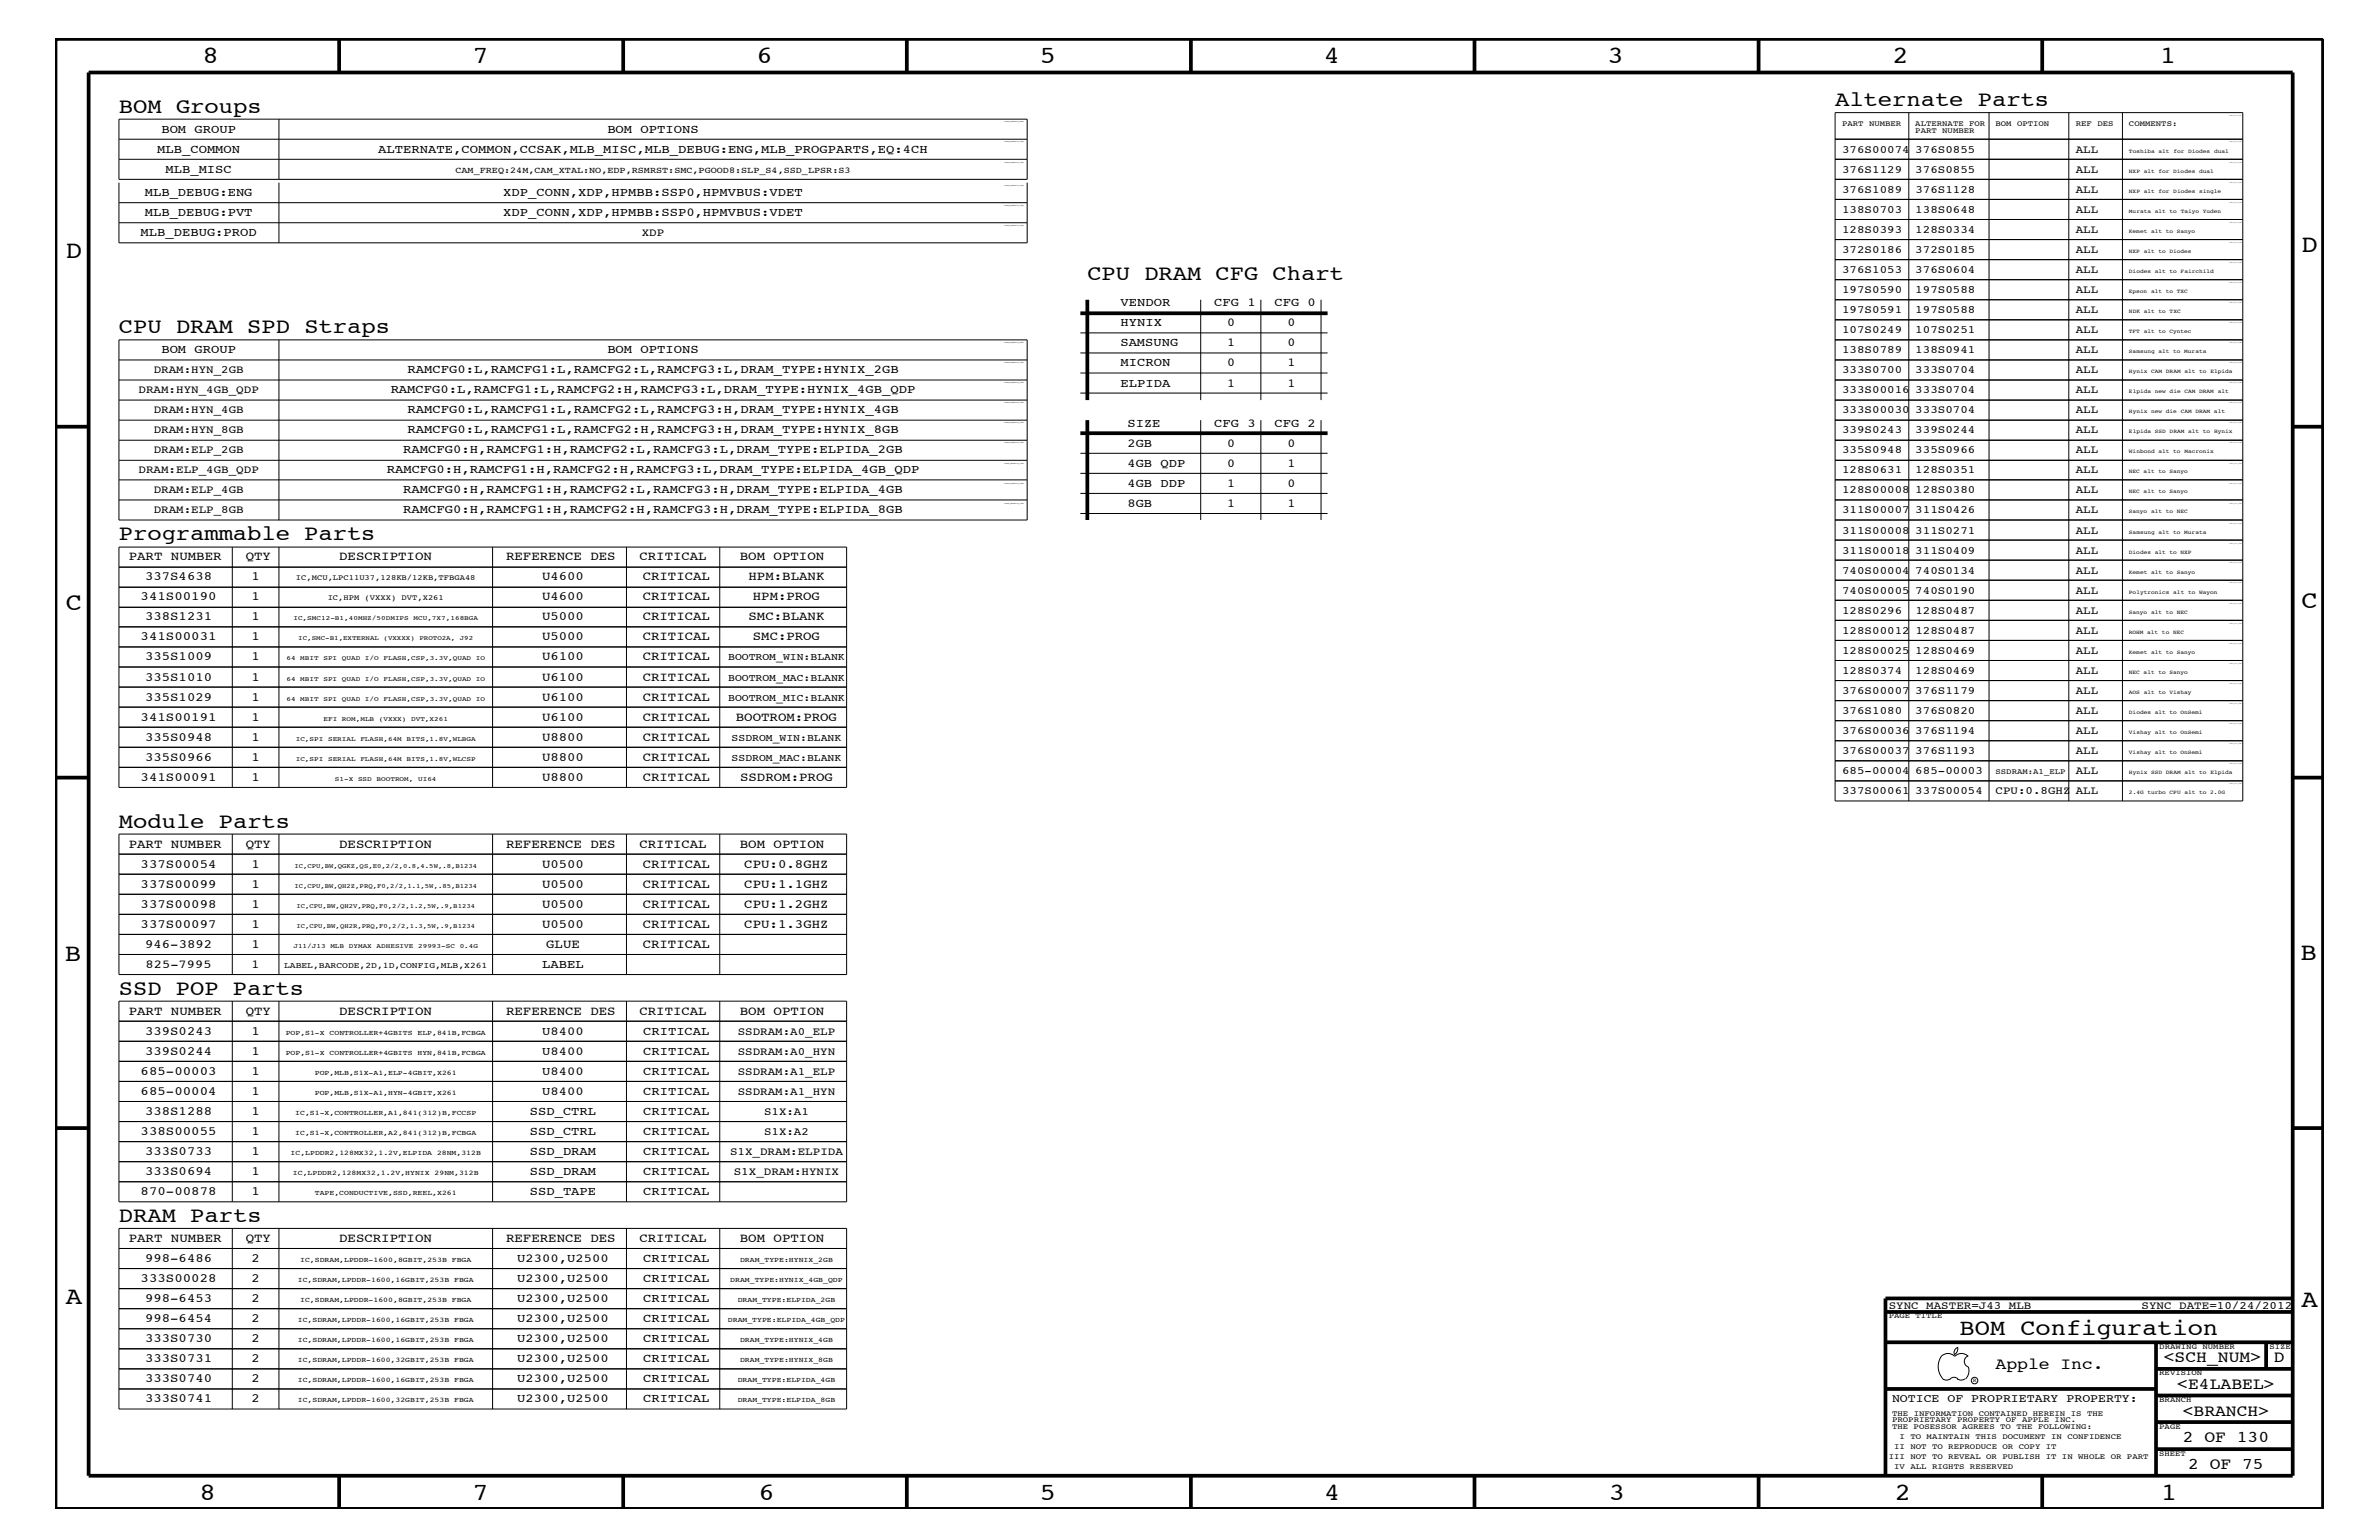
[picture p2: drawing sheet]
<svg xmlns="http://www.w3.org/2000/svg" width="432mm" height="279mm" viewBox="0 0 432 279" stroke-linecap="round" stroke-linejoin="round" font-family="sans-serif">
<defs><g id="words">
<g font-size="4.5">
<text x="36.7" y="11.5">8</text>
<text x="85.8" y="11.5">7</text>
<text x="137.3" y="11.5">6</text>
<text x="188.7" y="11.5">5</text>
<text x="240.3" y="11.5">4</text>
<text x="291.8" y="11.5">3</text>
<text x="343.5" y="11.5">2</text>
<text x="392" y="11.5">1</text>
<text x="11.9" y="46.8">D</text>
<text x="417.7" y="45.7">D</text>
<text x="11.9" y="110.6">C</text>
<text x="417.7" y="110.4">C</text>
<text x="11.8" y="174.3">B</text>
<text x="417.6" y="174.2">B</text>
<text x="11.9" y="236.7">A</text>
<text x="417.7" y="237.1">A</text>
<text x="36.2" y="272.1">8</text>
<text x="85.8" y="272.1">7</text>
<text x="137.7" y="272.1">6</text>
<text x="188.7" y="272.1">5</text>
<text x="240.4" y="272.1">4</text>
<text x="292" y="272.1">3</text>
<text x="343.9" y="272.1">2</text>
<text x="392.2" y="272.1">1</text>
</g>
<text font-size="4.1" x="355.7" y="242.3">BOM Configuration</text>
<g font-size="3.9">
<text x="21.6" y="20.4">BOM Groups</text>
<text x="333.1" y="19.2">Alternate Parts</text>
<text x="197.4" y="50.7">CPU DRAM CFG Chart</text>
<text x="21.6" y="60.4">CPU DRAM SPD Straps</text>
<text x="21.6" y="98">Programmable Parts</text>
<text x="21.6" y="150.1">Module Parts</text>
<text x="21.6" y="180.5">SSD POP Parts</text>
<text x="21.6" y="221.7">DRAM Parts</text>
</g>
<g font-size="3">
<text x="362.2" y="248.4">Apple Inc.</text>
<text x="392.7" y="247.1">&lt;SCH_NUM&gt;</text>
<text x="395.2" y="252">&lt;E4LABEL&gt;</text>
<text x="412.7" y="247.1">D</text>
<text x="396.2" y="256.8">&lt;BRANCH&gt;</text>
<text x="396.2" y="261.6">2 OF 130</text>
<text x="397.2" y="266.6">2 OF 75</text>
</g>
<g font-size="2.3">
<text x="23.4" y="101.6">PART NUMBER</text>
<text x="44.6" y="101.6">QTY</text>
<text x="61.6" y="101.6">DESCRIPTION</text>
<text x="91.9" y="101.6">REFERENCE DES</text>
<text x="116.1" y="101.6">CRITICAL</text>
<text x="134.3" y="101.6">BOM OPTION</text>
<text x="26.3" y="105.3">337S4638</text>
<text x="45.6" y="105.3">1</text>
<text x="98.4" y="105.3">U4600</text>
<text x="116.7" y="105.3">CRITICAL</text>
<text x="135.8" y="105.3">HPM:BLANK</text>
<text x="25.5" y="108.9">341S00190</text>
<text x="26.3" y="112.6">338S1231</text>
<text x="45.6" y="108.9">1</text>
<text x="45.6" y="112.6">1</text>
<text x="98.4" y="112.6">U5000</text>
<text x="98.4" y="108.9">U4600</text>
<text x="116.7" y="112.6">CRITICAL</text>
<text x="116.7" y="108.9">CRITICAL</text>
<text x="135.8" y="112.6">SMC:BLANK</text>
<text x="136.7" y="108.9">HPM:PROG</text>
<text x="25.5" y="116.2">341S00031</text>
<text x="26.3" y="119.8">335S1009</text>
<text x="45.6" y="119.8">1</text>
<text x="45.6" y="116.2">1</text>
<text x="98.4" y="116.2">U5000</text>
<text x="98.4" y="119.8">U6100</text>
<text x="116.7" y="119.8">CRITICAL</text>
<text x="116.7" y="116.2">CRITICAL</text>
<text x="136.7" y="116.2">SMC:PROG</text>
<text x="26.3" y="123.5">335S1010</text>
<text x="45.6" y="123.5">1</text>
<text x="98.4" y="123.5">U6100</text>
<text x="116.7" y="123.5">CRITICAL</text>
<text x="25.5" y="130.8">341S00191</text>
<text x="26.3" y="127.1">335S1029</text>
<text x="45.6" y="127.1">1</text>
<text x="45.6" y="130.8">1</text>
<text x="98.4" y="130.8">U6100</text>
<text x="98.4" y="127.1">U6100</text>
<text x="116.7" y="127.1">CRITICAL</text>
<text x="116.7" y="130.8">CRITICAL</text>
<text x="133.6" y="130.8">BOOTROM:PROG</text>
<text x="26.3" y="134.4">335S0948</text>
<text x="45.6" y="134.4">1</text>
<text x="98.4" y="134.4">U8800</text>
<text x="116.7" y="134.4">CRITICAL</text>
<text x="25.5" y="141.7">341S00091</text>
<text x="26.3" y="138">335S0966</text>
<text x="45.6" y="138">1</text>
<text x="45.6" y="141.7">1</text>
<text x="98.4" y="138">U8800</text>
<text x="98.4" y="141.7">U8800</text>
<text x="116.7" y="138">CRITICAL</text>
<text x="116.7" y="141.7">CRITICAL</text>
<text x="134.3" y="141.7">SSDROM:PROG</text>
<text x="23.4" y="153.8">PART NUMBER</text>
<text x="44.6" y="153.8">QTY</text>
<text x="61.6" y="153.8">DESCRIPTION</text>
<text x="91.9" y="153.8">REFERENCE DES</text>
<text x="116.1" y="153.8">CRITICAL</text>
<text x="134.3" y="153.8">BOM OPTION</text>
<text x="25.5" y="157.4">337S00054</text>
<text x="25.5" y="161.1">337S00099</text>
<text x="45.6" y="161.1">1</text>
<text x="45.6" y="157.4">1</text>
<text x="98.4" y="161.1">U0500</text>
<text x="98.4" y="157.4">U0500</text>
<text x="116.7" y="161.1">CRITICAL</text>
<text x="116.7" y="157.4">CRITICAL</text>
<text x="135.1" y="157.4">CPU:0.8GHZ</text>
<text x="135.1" y="161.1">CPU:1.1GHZ</text>
<text x="25.5" y="164.7">337S00098</text>
<text x="45.6" y="164.7">1</text>
<text x="98.4" y="164.7">U0500</text>
<text x="116.7" y="164.7">CRITICAL</text>
<text x="135.1" y="164.7">CPU:1.2GHZ</text>
<text x="25.5" y="168.3">337S00097</text>
<text x="26.3" y="172">946-3892</text>
<text x="45.6" y="172">1</text>
<text x="45.6" y="168.3">1</text>
<text x="98.4" y="168.3">U0500</text>
<text x="99.1" y="172">GLUE</text>
<text x="116.7" y="172">CRITICAL</text>
<text x="116.7" y="168.3">CRITICAL</text>
<text x="135.1" y="168.3">CPU:1.3GHZ</text>
<text x="23.4" y="184.1">PART NUMBER</text>
<text x="44.6" y="184.1">QTY</text>
<text x="61.6" y="184.1">DESCRIPTION</text>
<text x="91.9" y="184.1">REFERENCE DES</text>
<text x="116.1" y="184.1">CRITICAL</text>
<text x="134.3" y="184.1">BOM OPTION</text>
<text x="26.3" y="191.4">339S0244</text>
<text x="26.3" y="187.7">339S0243</text>
<text x="45.6" y="191.4">1</text>
<text x="45.6" y="187.7">1</text>
<text x="25.5" y="195">685-00003</text>
<text x="45.6" y="195">1</text>
<text x="25.5" y="198.7">685-00004</text>
<text x="26.3" y="202.3">338S1288</text>
<text x="45.6" y="202.3">1</text>
<text x="45.6" y="198.7">1</text>
<text x="25.5" y="205.9">338S00055</text>
<text x="26.3" y="209.6">333S0733</text>
<text x="45.6" y="205.9">1</text>
<text x="45.6" y="209.6">1</text>
<text x="26.3" y="213.2">333S0694</text>
<text x="45.6" y="213.2">1</text>
<text x="25.5" y="216.9">870-00878</text>
<text x="45.6" y="216.9">1</text>
<text x="23.4" y="225.3">PART NUMBER</text>
<text x="44.6" y="225.3">QTY</text>
<text x="61.6" y="225.3">DESCRIPTION</text>
<text x="91.9" y="225.3">REFERENCE DES</text>
<text x="116.1" y="225.3">CRITICAL</text>
<text x="134.3" y="225.3">BOM OPTION</text>
<text x="25.5" y="232.6">333S00028</text>
<text x="26.3" y="229">998-6486</text>
<text x="45.6" y="229">2</text>
<text x="45.6" y="232.6">2</text>
<text x="26.3" y="239.9">998-6454</text>
<text x="26.3" y="236.2">998-6453</text>
<text x="45.6" y="236.2">2</text>
<text x="45.6" y="239.9">2</text>
<text x="26.3" y="243.5">333S0730</text>
<text x="45.6" y="243.5">2</text>
<text x="26.3" y="250.7">333S0740</text>
<text x="26.3" y="247.1">333S0731</text>
<text x="45.6" y="250.7">2</text>
<text x="45.6" y="247.1">2</text>
<text x="26.3" y="254.4">333S0741</text>
<text x="45.6" y="254.4">2</text>
</g>
<g font-size="2.2">
<text x="28.5" y="27.7">MLB_COMMON</text>
<text x="29.3" y="24.1">BOM GROUP</text>
<text x="68.7" y="27.7">ALTERNATE,COMMON,CCSAK,MLB_MISC,MLB_DEBUG:ENG,MLB_PROGPARTS,EQ:4CH</text>
<text x="110.2" y="24.1">BOM OPTIONS</text>
<text x="26.3" y="35.6">MLB_DEBUG:ENG</text>
<text x="30.1" y="31.4">MLB_MISC</text>
<text x="91.4" y="35.6">XDP_CONN,XDP,HPMBB:SSP0,HPMVBUS:VDET</text>
<text x="26.3" y="39.2">MLB_DEBUG:PVT</text>
<text x="91.4" y="39.2">XDP_CONN,XDP,HPMBB:SSP0,HPMVBUS:VDET</text>
<text x="25.5" y="42.9">MLB_DEBUG:PROD</text>
<text x="203.4" y="59.2">HYNIX</text>
<text x="203.4" y="55.6">VENDOR</text>
<text x="220.4" y="55.6">CFG 1</text>
<text x="222.8" y="59.2">0</text>
<text x="231.3" y="55.6">CFG 0</text>
<text x="233.7" y="59.2">0</text>
<text x="29.3" y="64">BOM GROUP</text>
<text x="110.2" y="64">BOM OPTIONS</text>
<text x="203.4" y="62.9">SAMSUNG</text>
<text x="222.8" y="62.9">1</text>
<text x="233.7" y="62.9">0</text>
<text x="70.9" y="71.3">RAMCFG0:L,RAMCFG1:L,RAMCFG2:H,RAMCFG3:L,DRAM_TYPE:HYNIX_4GB_QDP</text>
<text x="74" y="67.7">RAMCFG0:L,RAMCFG1:L,RAMCFG2:L,RAMCFG3:L,DRAM_TYPE:HYNIX_2GB</text>
<text x="203.4" y="66.5">MICRON</text>
<text x="203.4" y="70.1">ELPIDA</text>
<text x="222.8" y="70.1">1</text>
<text x="222.8" y="66.5">0</text>
<text x="233.7" y="66.5">1</text>
<text x="233.7" y="70.1">1</text>
<text x="74" y="75">RAMCFG0:L,RAMCFG1:L,RAMCFG2:L,RAMCFG3:H,DRAM_TYPE:HYNIX_4GB</text>
<text x="204.6" y="77.4">SIZE</text>
<text x="220.4" y="77.4">CFG 3</text>
<text x="231.3" y="77.4">CFG 2</text>
<text x="73.2" y="82.2">RAMCFG0:H,RAMCFG1:H,RAMCFG2:L,RAMCFG3:L,DRAM_TYPE:ELPIDA_2GB</text>
<text x="74" y="78.6">RAMCFG0:L,RAMCFG1:L,RAMCFG2:H,RAMCFG3:H,DRAM_TYPE:HYNIX_8GB</text>
<text x="204.6" y="81.1">2GB</text>
<text x="222.8" y="81.1">0</text>
<text x="233.7" y="81.1">0</text>
<text x="70.2" y="85.9">RAMCFG0:H,RAMCFG1:H,RAMCFG2:H,RAMCFG3:L,DRAM_TYPE:ELPIDA_4GB_QDP</text>
<text x="73.2" y="89.5">RAMCFG0:H,RAMCFG1:H,RAMCFG2:L,RAMCFG3:H,DRAM_TYPE:ELPIDA_4GB</text>
<text x="204.6" y="84.7">4GB QDP</text>
<text x="204.6" y="88.3">4GB DDP</text>
<text x="222.8" y="88.3">1</text>
<text x="222.8" y="84.7">0</text>
<text x="233.7" y="88.3">0</text>
<text x="233.7" y="84.7">1</text>
<text x="73.2" y="93.2">RAMCFG0:H,RAMCFG1:H,RAMCFG2:H,RAMCFG3:H,DRAM_TYPE:ELPIDA_8GB</text>
<text x="204.6" y="92">8GB</text>
<text x="222.8" y="92">1</text>
<text x="233.7" y="92">1</text>
<text x="26.4" y="175.6">825-7995</text>
<text x="45.7" y="175.6">1</text>
<text x="98.4" y="175.6">LABEL</text>
<text x="98.4" y="191.4">U8400</text>
<text x="98.4" y="187.7">U8400</text>
<text x="116.8" y="191.4">CRITICAL</text>
<text x="116.8" y="187.7">CRITICAL</text>
<text x="98.4" y="195">U8400</text>
<text x="116.8" y="195">CRITICAL</text>
<text x="96.2" y="202.3">SSD_CTRL</text>
<text x="98.4" y="198.7">U8400</text>
<text x="116.8" y="202.3">CRITICAL</text>
<text x="116.8" y="198.7">CRITICAL</text>
<text x="96.2" y="205.9">SSD_CTRL</text>
<text x="96.2" y="209.6">SSD_DRAM</text>
<text x="116.8" y="205.9">CRITICAL</text>
<text x="116.8" y="209.6">CRITICAL</text>
<text x="96.2" y="213.2">SSD_DRAM</text>
<text x="116.8" y="213.2">CRITICAL</text>
<text x="96.2" y="216.9">SSD_TAPE</text>
<text x="116.8" y="216.9">CRITICAL</text>
<text x="93.9" y="229">U2300,U2500</text>
<text x="93.9" y="232.6">U2300,U2500</text>
<text x="116.8" y="229">CRITICAL</text>
<text x="116.8" y="232.6">CRITICAL</text>
<text x="93.9" y="239.9">U2300,U2500</text>
<text x="93.9" y="236.2">U2300,U2500</text>
<text x="116.8" y="239.9">CRITICAL</text>
<text x="116.8" y="236.2">CRITICAL</text>
<text x="93.9" y="243.5">U2300,U2500</text>
<text x="116.8" y="243.5">CRITICAL</text>
<text x="93.9" y="250.7">U2300,U2500</text>
<text x="93.9" y="247.1">U2300,U2500</text>
<text x="116.8" y="250.7">CRITICAL</text>
<text x="116.8" y="247.1">CRITICAL</text>
<text x="93.9" y="254.4">U2300,U2500</text>
<text x="116.8" y="254.4">CRITICAL</text>
</g>
<text font-size="2.1" x="343.4" y="254.4">NOTICE OF PROPRIETARY PROPERTY:</text>
<g font-size="2">
<text x="334.3" y="27.7">376S00074</text>
<text x="347.6" y="27.7">376S0855</text>
<text x="376.8" y="27.7">ALL</text>
<text x="334.3" y="31.4">376S1129</text>
<text x="334.3" y="35">376S1089</text>
<text x="347.6" y="31.4">376S0855</text>
<text x="347.6" y="35">376S1128</text>
<text x="376.8" y="31.4">ALL</text>
<text x="376.8" y="35">ALL</text>
<text x="334.3" y="38.6">138S0703</text>
<text x="347.6" y="38.6">138S0648</text>
<text x="376.8" y="38.6">ALL</text>
<text x="116.5" y="42.9">XDP</text>
<text x="334.3" y="42.3">128S0393</text>
<text x="334.3" y="45.9">372S0186</text>
<text x="347.6" y="42.3">128S0334</text>
<text x="347.6" y="45.9">372S0185</text>
<text x="376.8" y="42.3">ALL</text>
<text x="376.8" y="45.9">ALL</text>
<text x="334.3" y="49.6">376S1053</text>
<text x="334.3" y="53.2">197S0590</text>
<text x="347.6" y="49.6">376S0604</text>
<text x="347.6" y="53.2">197S0588</text>
<text x="376.8" y="49.6">ALL</text>
<text x="376.8" y="53.2">ALL</text>
<text x="334.3" y="56.8">197S0591</text>
<text x="347.6" y="56.8">197S0588</text>
<text x="376.8" y="56.8">ALL</text>
<text x="334.3" y="60.4">107S0249</text>
<text x="334.3" y="64">138S0789</text>
<text x="347.6" y="64">138S0941</text>
<text x="347.6" y="60.4">107S0251</text>
<text x="376.8" y="64">ALL</text>
<text x="376.8" y="60.4">ALL</text>
<text x="25.1" y="71.3">DRAM:HYN_4GB_QDP</text>
<text x="27.9" y="67.7">DRAM:HYN_2GB</text>
<text x="334.3" y="67.7">333S0700</text>
<text x="334.3" y="71.3">333S00016</text>
<text x="347.6" y="67.7">333S0704</text>
<text x="347.6" y="71.3">333S0704</text>
<text x="376.8" y="67.7">ALL</text>
<text x="376.8" y="71.3">ALL</text>
<text x="27.9" y="75">DRAM:HYN_4GB</text>
<text x="334.3" y="75">333S00030</text>
<text x="347.6" y="75">333S0704</text>
<text x="376.8" y="75">ALL</text>
<text x="27.9" y="78.6">DRAM:HYN_8GB</text>
<text x="27.9" y="82.2">DRAM:ELP_2GB</text>
<text x="334.3" y="78.6">339S0243</text>
<text x="334.3" y="82.2">335S0948</text>
<text x="347.6" y="78.6">339S0244</text>
<text x="347.6" y="82.2">335S0966</text>
<text x="376.8" y="78.6">ALL</text>
<text x="376.8" y="82.2">ALL</text>
<text x="25.1" y="85.9">DRAM:ELP_4GB_QDP</text>
<text x="27.9" y="89.5">DRAM:ELP_4GB</text>
<text x="334.3" y="85.9">128S0631</text>
<text x="334.3" y="89.5">128S00008</text>
<text x="347.6" y="85.9">128S0351</text>
<text x="347.6" y="89.5">128S0380</text>
<text x="376.8" y="85.9">ALL</text>
<text x="376.8" y="89.5">ALL</text>
<text x="27.9" y="93.2">DRAM:ELP_8GB</text>
<text x="334.3" y="93.2">311S00007</text>
<text x="347.6" y="93.2">311S0426</text>
<text x="376.8" y="93.2">ALL</text>
<text x="334.3" y="96.8">311S00008</text>
<text x="334.3" y="100.4">311S00018</text>
<text x="347.6" y="96.8">311S0271</text>
<text x="347.6" y="100.4">311S0409</text>
<text x="376.8" y="96.8">ALL</text>
<text x="376.8" y="100.4">ALL</text>
<text x="334.3" y="104.1">740S00004</text>
<text x="334.3" y="107.7">740S00005</text>
<text x="347.6" y="104.1">740S0134</text>
<text x="347.6" y="107.7">740S0190</text>
<text x="376.8" y="104.1">ALL</text>
<text x="376.8" y="107.7">ALL</text>
<text x="334.3" y="111.4">128S0296</text>
<text x="347.6" y="111.4">128S0487</text>
<text x="376.8" y="111.4">ALL</text>
<text x="334.3" y="115">128S00012</text>
<text x="334.3" y="118.6">128S00025</text>
<text x="347.6" y="118.6">128S0469</text>
<text x="347.6" y="115">128S0487</text>
<text x="376.8" y="115">ALL</text>
<text x="376.8" y="118.6">ALL</text>
<text x="334.3" y="125.9">376S00007</text>
<text x="334.3" y="122.3">128S0374</text>
<text x="347.6" y="125.9">376S1179</text>
<text x="347.6" y="122.3">128S0469</text>
<text x="376.8" y="125.9">ALL</text>
<text x="376.8" y="122.3">ALL</text>
<text x="334.3" y="129.6">376S1080</text>
<text x="347.6" y="129.6">376S0820</text>
<text x="376.8" y="129.6">ALL</text>
<text x="334.3" y="133.2">376S00036</text>
<text x="334.3" y="136.8">376S00037</text>
<text x="347.6" y="133.2">376S1194</text>
<text x="347.6" y="136.8">376S1193</text>
<text x="376.8" y="133.2">ALL</text>
<text x="376.8" y="136.8">ALL</text>
<text x="334.3" y="140.4">685-00004</text>
<text x="347.6" y="140.4">685-00003</text>
<text x="376.8" y="140.4">ALL</text>
<text x="334.3" y="144">337S00061</text>
<text x="347.6" y="144">337S00054</text>
<text x="362.2" y="144">CPU:0.8GHZ</text>
<text x="376.8" y="144">ALL</text>
<text x="133.9" y="191.4">SSDRAM:A0_HYN</text>
<text x="133.9" y="187.7">SSDRAM:A0_ELP</text>
<text x="133.9" y="195">SSDRAM:A1_ELP</text>
<text x="133.9" y="198.7">SSDRAM:A1_HYN</text>
<text x="138.7" y="202.3">S1X:A1</text>
<text x="132.5" y="209.6">S1X_DRAM:ELPIDA</text>
<text x="138.7" y="205.9">S1X:A2</text>
<text x="133.2" y="213.2">S1X_DRAM:HYNIX</text>
<text x="342.8" y="237.4">SYNC_MASTER=J43_MLB</text>
<text x="388.7" y="237.4">SYNC_DATE=10/24/2012</text>
</g>
<g font-size="1.9">
<text x="132.2" y="119.8">BOOTROM_WIN:BLANK</text>
<text x="132.2" y="123.5">BOOTROM_MAC:BLANK</text>
<text x="132.2" y="127.1">BOOTROM_MIC:BLANK</text>
<text x="132.8" y="134.4">SSDROM_WIN:BLANK</text>
<text x="132.8" y="138">SSDROM_MAC:BLANK</text>
</g>
<text font-size="1.6" x="82.7" y="31.4">CAM_FREQ:24M,CAM_XTAL:NO,EDP,RSMRST:SMC,PGOOD8:SLP_S4,SSD_LPSR:S3</text>
<text font-size="1.5" x="51.6" y="175.6">LABEL,BARCODE,2D,1D,CONFIG,MLB,X261</text>
<g font-size="1.4">
<text x="334.3" y="22.9">PART NUMBER</text>
<text x="347.6" y="22.9">ALTERNATE FOR</text>
<text x="362.2" y="22.9">BOM OPTION</text>
<text x="376.8" y="22.9">REF DES</text>
<text x="386.4" y="22.9">COMMENTS:</text>
<text x="347.6" y="24.1">PART NUMBER</text>
<text x="53.7" y="105.3">IC,MCU,LPC11U37,128KB/12KB,TFBGA48</text>
<text x="59.5" y="108.9">IC,HPM (VXXX) DVT,X261</text>
<text x="362.2" y="140.4">SSDRAM:A1_ELP</text>
<text x="342.8" y="239.2">PAGE TITLE</text>
<text x="391.9" y="244.7">DRAWING NUMBER</text>
<text x="411.9" y="244.7">SIZE</text>
<text x="391.9" y="249.5">REVISION</text>
<text x="343.4" y="256.8">THE INFORMATION CONTAINED HEREIN IS THE</text>
<text x="391.9" y="254.4">BRANCH</text>
<text x="343.4" y="258">PROPRIETARY PROPERTY OF APPLE INC.</text>
<text x="343.4" y="259.3">THE POSESSOR AGREES TO THE FOLLOWING:</text>
<text x="343.8" y="262.9">II NOT TO REPRODUCE OR COPY IT</text>
<text x="344.8" y="261.1">I TO MAINTAIN THIS DOCUMENT IN CONFIDENCE</text>
<text x="391.9" y="259.3">PAGE</text>
<text x="342.8" y="264.7">III NOT TO REVEAL OR PUBLISH IT IN WHOLE OR PART</text>
<text x="343.8" y="266.6">IV ALL RIGHTS RESERVED</text>
<text x="391.9" y="264.1">SHEET</text>
</g>
<g font-size="1.3">
<text x="51.9" y="191.4">POP,S1-X CONTROLLER+4GBITS HYN,841B,FCBGA</text>
<text x="51.9" y="187.7">POP,S1-X CONTROLLER+4GBITS ELP,841B,FCBGA</text>
<text x="57.1" y="195">POP,MLB,S1X-A1,ELP-4GBIT,X261</text>
<text x="53.6" y="202.3">IC,S1-X,CONTROLLER,A1,841(312)B,FCCSP</text>
<text x="57.1" y="198.7">POP,MLB,S1X-A1,HYN-4GBIT,X261</text>
<text x="52.7" y="209.6">IC,LPDDR2,128MX32,1.2V,ELPIDA 28NM,312B</text>
<text x="53.6" y="205.9">IC,S1-X,CONTROLLER,A2,841(312)B,FCBGA</text>
<text x="53.2" y="213.2">IC,LPDDR2,128MX32,1.2V,HYNIX 29NM,312B</text>
<text x="57.1" y="216.9">TAPE,CONDUCTIVE,SSD,REEL,X261</text>
<text x="54.1" y="232.6">IC,SDRAM,LPDDR-1600,16GBIT,253B FBGA</text>
<text x="54.5" y="229">IC,SDRAM,LPDDR-1600,8GBIT,253B FBGA</text>
<text x="132.5" y="232.6">DRAM_TYPE:HYNIX_4GB_QDP</text>
<text x="134.3" y="229">DRAM_TYPE:HYNIX_2GB</text>
<text x="54.1" y="239.9">IC,SDRAM,LPDDR-1600,16GBIT,253B FBGA</text>
<text x="54.5" y="236.2">IC,SDRAM,LPDDR-1600,8GBIT,253B FBGA</text>
<text x="132.1" y="239.9">DRAM_TYPE:ELPIDA_4GB_QDP</text>
<text x="133.9" y="236.2">DRAM_TYPE:ELPIDA_2GB</text>
<text x="54.1" y="243.5">IC,SDRAM,LPDDR-1600,16GBIT,253B FBGA</text>
<text x="134.3" y="243.5">DRAM_TYPE:HYNIX_4GB</text>
<text x="54.1" y="250.7">IC,SDRAM,LPDDR-1600,16GBIT,253B FBGA</text>
<text x="54.1" y="247.1">IC,SDRAM,LPDDR-1600,32GBIT,253B FBGA</text>
<text x="133.9" y="250.7">DRAM_TYPE:ELPIDA_4GB</text>
<text x="134.3" y="247.1">DRAM_TYPE:HYNIX_8GB</text>
<text x="54.1" y="254.4">IC,SDRAM,LPDDR-1600,32GBIT,253B FBGA</text>
<text x="133.9" y="254.4">DRAM_TYPE:ELPIDA_8GB</text>
</g>
<g font-size="1.2">
<text x="53.3" y="112.6">IC,SMC12-B1,40MHZ/50DMIPS</text>
<text x="75" y="112.6">MCU,7X7,168BGA</text>
<text x="52" y="119.8">64</text>
<text x="54.1" y="116.2">IC,SMC-B1,EXTERNAL (VXXXX) PROTO2A, J92</text>
<text x="54.5" y="119.8">MBIT</text>
<text x="58.7" y="119.8">SPI</text>
<text x="62.1" y="119.8">QUAD</text>
<text x="66.2" y="119.8">I/O</text>
<text x="69.6" y="119.8">FLASH,CSP,3.3V,QUAD</text>
<text x="86.4" y="119.8">IO</text>
<text x="52" y="123.5">64</text>
<text x="54.5" y="123.5">MBIT</text>
<text x="58.7" y="123.5">SPI</text>
<text x="62.1" y="123.5">QUAD</text>
<text x="66.2" y="123.5">I/O</text>
<text x="69.6" y="123.5">FLASH,CSP,3.3V,QUAD</text>
<text x="86.4" y="123.5">IO</text>
<text x="52" y="127.1">64</text>
<text x="54.5" y="127.1">MBIT</text>
<text x="58.7" y="127.1">SPI</text>
<text x="58.7" y="130.8">EFI</text>
<text x="62.1" y="127.1">QUAD</text>
<text x="62.1" y="130.8">ROM,MLB</text>
<text x="66.2" y="127.1">I/O</text>
<text x="68.8" y="130.8">(VXXX)</text>
<text x="69.6" y="127.1">FLASH,CSP,3.3V,QUAD</text>
<text x="74.6" y="130.8">DVT,X261</text>
<text x="86.4" y="127.1">IO</text>
<text x="53.7" y="134.4">IC,SPI</text>
<text x="59.5" y="134.4">SERIAL</text>
<text x="65.4" y="134.4">FLASH,64M</text>
<text x="73.8" y="134.4">BITS,1.8V,WLBGA</text>
<text x="53.7" y="138">IC,SPI</text>
<text x="59.5" y="138">SERIAL</text>
<text x="60.8" y="141.7">S1-X</text>
<text x="65" y="141.7">SSD</text>
<text x="65.4" y="138">FLASH,64M</text>
<text x="68.3" y="141.7">BOOTROM,</text>
<text x="73.8" y="138">BITS,1.8V,WLCSP</text>
<text x="75.9" y="141.7">UI64</text>
<text x="53.4" y="161.1">IC,CPU,BW,QH2Z,PRQ,F0,2/2,1.1,5W,.85,B1234</text>
<text x="53.4" y="157.4">IC,CPU,BW,QGKZ,QS,E0,2/2,0.8,4.5W,.8,B1234</text>
<text x="53.8" y="164.7">IC,CPU,BW,QH2V,PRQ,F0,2/2,1.2,5W,.9,B1234</text>
<text x="53.3" y="172">J11/J13</text>
<text x="53.8" y="168.3">IC,CPU,BW,QH2R,PRQ,F0,2/2,1.3,5W,.9,B1234</text>
<text x="60" y="172">MLB</text>
<text x="63.3" y="172">DYMAX</text>
<text x="68.3" y="172">ADHESIVE</text>
<text x="75.9" y="172">29993-SC</text>
<text x="83.4" y="172">0.4G</text>
</g>
<g font-size="1">
<text x="386.4" y="27.7">Toshiba alt for Diodes dual</text>
<text x="386.4" y="31.4">NXP alt for Diodes dual</text>
<text x="386.4" y="35">NXP alt for Diodes single</text>
<text x="386.4" y="38.6">Murata alt to Taiyo Yuden</text>
<text x="386.4" y="42.3">Kemet alt to Sanyo</text>
<text x="386.4" y="45.9">NXP alt to Diodes</text>
<text x="386.4" y="49.6">Diodes alt to Fairchild</text>
<text x="386.4" y="53.2">Epson alt to TXC</text>
<text x="386.4" y="56.8">NDK alt to TXC</text>
<text x="386.4" y="64">Samsung alt to Murata</text>
<text x="386.4" y="60.4">TFT alt to Cyntec</text>
<text x="386.4" y="67.7">Hynix CAM DRAM alt to Elpida</text>
<text x="386.4" y="71.3">Elpida new die CAM DRAM alt</text>
<text x="386.4" y="75">Hynix new die CAM DRAM alt</text>
<text x="386.4" y="78.6">Elpida SSD DRAM alt to Hynix</text>
<text x="386.4" y="82.2">Winbond alt to Macronix</text>
<text x="386.4" y="85.9">NEC alt to Sanyo</text>
<text x="386.4" y="89.5">NEC alt to Sanyo</text>
<text x="386.4" y="93.2">Sanyo alt to NEC</text>
<text x="386.4" y="96.8">Samsung alt to Murata</text>
<text x="386.4" y="100.4">Diodes alt to NXP</text>
<text x="386.4" y="104.1">Kemet alt to Sanyo</text>
<text x="386.4" y="107.7">Polytronics alt to Wayon</text>
<text x="386.4" y="111.4">Sanyo alt to NEC</text>
<text x="386.4" y="115">ROHM alt to NEC</text>
<text x="386.4" y="118.6">Kemet alt to Sanyo</text>
<text x="386.4" y="125.9">AOS alt to Vishay</text>
<text x="386.4" y="122.3">NEC alt to Sanyo</text>
<text x="386.4" y="129.6">Diodes alt to OnSemi</text>
<text x="386.4" y="133.2">Vishay alt to OnSemi</text>
<text x="386.4" y="136.8">Vishay alt to OnSemi</text>
<text x="386.4" y="140.4">Hynix SSD DRAM alt to Elpida</text>
<text x="386.4" y="144">2.4G turbo CPU alt to 2.0G</text>
<text x="358.1" y="250.7">R</text>
</g>
<g font-size=".3">
<text x="182.3" y="22.2">TABLE_BOMGROUP_HEAD</text>
<text x="182.3" y="25.9">TABLE_BOMGROUP_ITEM</text>
<text x="182.3" y="29.5">TABLE_BOMGROUP_ITEM</text>
<text x="182.3" y="33.7">TABLE_BOMGROUP_ITEM</text>
<text x="182.3" y="37.4">TABLE_BOMGROUP_ITEM</text>
<text x="182.3" y="41">TABLE_BOMGROUP_ITEM</text>
<text x="182.3" y="62.3">TABLE_BOMGROUP_HEAD</text>
<text x="182.3" y="65.9">TABLE_BOMGROUP_ITEM</text>
<text x="182.3" y="69.5">TABLE_BOMGROUP_ITEM</text>
<text x="182.3" y="73.2">TABLE_BOMGROUP_ITEM</text>
<text x="182.3" y="76.8">TABLE_BOMGROUP_ITEM</text>
<text x="182.3" y="80.5">TABLE_BOMGROUP_ITEM</text>
<text x="182.3" y="84.1">TABLE_BOMGROUP_ITEM</text>
<text x="182.3" y="87.7">TABLE_BOMGROUP_ITEM</text>
<text x="182.3" y="91.4">TABLE_BOMGROUP_ITEM</text>
</g>
</g></defs>
<g fill="none" stroke="#000" stroke-width=".68" stroke-linecap="butt">
<path d="M10.1 7.1h411.5v266.7h-411.5zM16.1 13.2h400v254.5h-400zM61.6 7.1v6.1M113.1 7.1v6.1M164.6 7.1v6.1M216.2 7.1v6.1M267.6 7.1v6.1M319.2 7.1v6.1M370.7 7.1v6.1M196.1 56.8h44.9M197.4 54.4v18.2M10.1 77.4h6"/>
<path d="M196.1 78.6h44.9M197.4 76.2v18.1M416.1 77.4h5.5M10.1 141.1h6M416.1 141.1h5.5M10.1 204.7h6M416.1 204.7h5.5M342.2 238h73.9M416.1 235.6h-73.9v32.1M342.2 243.5h73.9M342.2 252h49.1M391.3 258h24.8"/>
<path d="M391.3 253.2h24.8M391.3 248.4h24.8M391.3 243.5v24.2M411.3 243.5v4.9M61.6 267.7v6.1M113.1 267.7v6.1M164.6 267.7v6.1M216.2 268v5.8M267.6 267.7v6.1M319.2 267.7v6.1M370.7 267.7v6.1M391.3 262.9h24.8"/>
</g>
<g fill="none" stroke="#000" stroke-width=".18">
<path d="M21.6 21.6h164.8v10.9h-164.8zM21.6 25.3h164.8M21.6 33.1v11h164.8v-11M21.6 28.9h164.8M21.6 36.8h164.8M50.6 21.6v10.9M50.6 33.1v11M333.1 25.3h74M333.1 28.9h74M333.1 32.5h74M333.1 39.8h74M333.1 36.2h74"/>
<path d="M333.1 20.4h74v124.9h-74zM346.5 20.4v124.9M361 20.4v124.9M375.5 20.4v124.9M385.2 20.4v124.9M21.6 40.4h164.8M217.9 54.4v18.2M228.9 54.4v18.2M239.8 54.4v18.2M333.1 54.4h74M333.1 50.7h74M333.1 58h74"/>
<path d="M333.1 47.1h74M333.1 43.5h74M21.6 61.7h164.8v32.6h-164.8zM21.6 76.2h164.8M21.6 72.6h164.8M21.6 68.9h164.8M21.6 79.9h164.8M21.6 65.3h164.8M50.6 61.7v32.6M196.1 67.7h44.9M196.1 71.3h44.9M196.1 64h44.9"/>
<path d="M196.1 60.4h44.9M217.9 76.2v18.1M228.9 76.2v18.1M239.8 76.2v18.1M333.1 76.2h74M333.1 72.6h74M333.1 68.9h74M333.1 79.9h74M333.1 65.3h74M333.1 61.7h74M21.6 99.3h132.1v43.6h-132.1zM21.6 90.7h164.8"/>
<path d="M21.6 87.1h164.8M21.6 83.5h164.8M42.2 99.3v43.6M50.6 99.3v43.6M89.4 99.3v43.6M113.7 99.3v43.6M130.6 99.3v43.6M196.1 93.2h44.9M196.1 82.2h44.9M196.1 89.5h44.9M196.1 85.9h44.9M333.1 98h74"/>
<path d="M333.1 94.3h74M333.1 90.7h74M333.1 87.1h74M333.1 83.5h74M21.6 102.9h132.1M21.6 106.5h132.1M21.6 110.2h132.1M21.6 117.4h132.1M21.6 113.7h132.1M333.1 119.8h74M333.1 116.2h74M333.1 112.6h74"/>
<path d="M333.1 108.9h74M333.1 105.3h74M333.1 101.6h74M21.6 124.7h132.1M21.6 128.3h132.1M21.6 131.9h132.1M21.6 135.6h132.1M21.6 139.2h132.1M21.6 121h132.1M333.1 138h74M333.1 123.5h74M333.1 134.4h74"/>
<path d="M333.1 130.8h74M333.1 127.1h74M21.6 151.3h132.1v25.5h-132.1zM21.6 155h132.1M21.6 158.6h132.1M42.2 151.3v25.5M50.6 151.3v25.5M89.4 151.3v25.5M113.7 151.3v25.5M130.6 151.3v25.5M333.1 141.7h74M21.6 173.2h132.1"/>
<path d="M21.6 165.9h132.1M21.6 169.5h132.1M21.6 162.2h132.1M21.6 181.6h132.1v36.4h-132.1zM21.6 185.3h132.1M21.6 188.9h132.1M21.6 192.6h132.1M21.6 196.2h132.1M21.6 199.8h132.1M42.2 181.6v36.4M50.6 181.6v36.4M89.4 181.6v36.4"/>
<path d="M113.7 181.6v36.4M130.6 181.6v36.4M21.6 214.4h132.1M21.6 210.8h132.1M21.6 207.1h132.1M21.6 203.5h132.1M21.6 222.9h132.1v32.7h-132.1zM21.6 226.5h132.1M21.6 230.2h132.1M21.6 233.8h132.1M21.6 237.4h132.1M42.2 222.9v32.7"/>
<path d="M50.6 222.9v32.7M89.4 222.9v32.7M113.7 222.9v32.7M130.6 222.9v32.7M21.6 252h132.1M21.6 241.1h132.1M21.6 244.7h132.1M21.6 248.4h132.1M352.3 246.1a1.72 1.72 0 0 1 2.5 0 1.69 1.69 0 0 1 2.4 0M352.4 246a3.2 3.2 0 0 0 .4 4.3l.8 .1 .4-.2M354 250.2l.7-.3 .7 .3M355.2 250.2l.7 .2 .7-.2"/>
<path d="M355.3 244.4v.3a1.18 1.18 0 0 1-.6 1.1M355.4 244.4a.99 .99 0 0 0-.6 1.4M357.2 246a1.04 1.04 0 0 0-.7 1 1.04 1.04 0 0 0 .7 1M357.3 248l.1 .7a2.11 2.11 0 0 1-.6 1.5"/>
<circle cx="358.4" cy="250.5" r=".59"/>
</g>
<use href="#words"/>
</svg>
